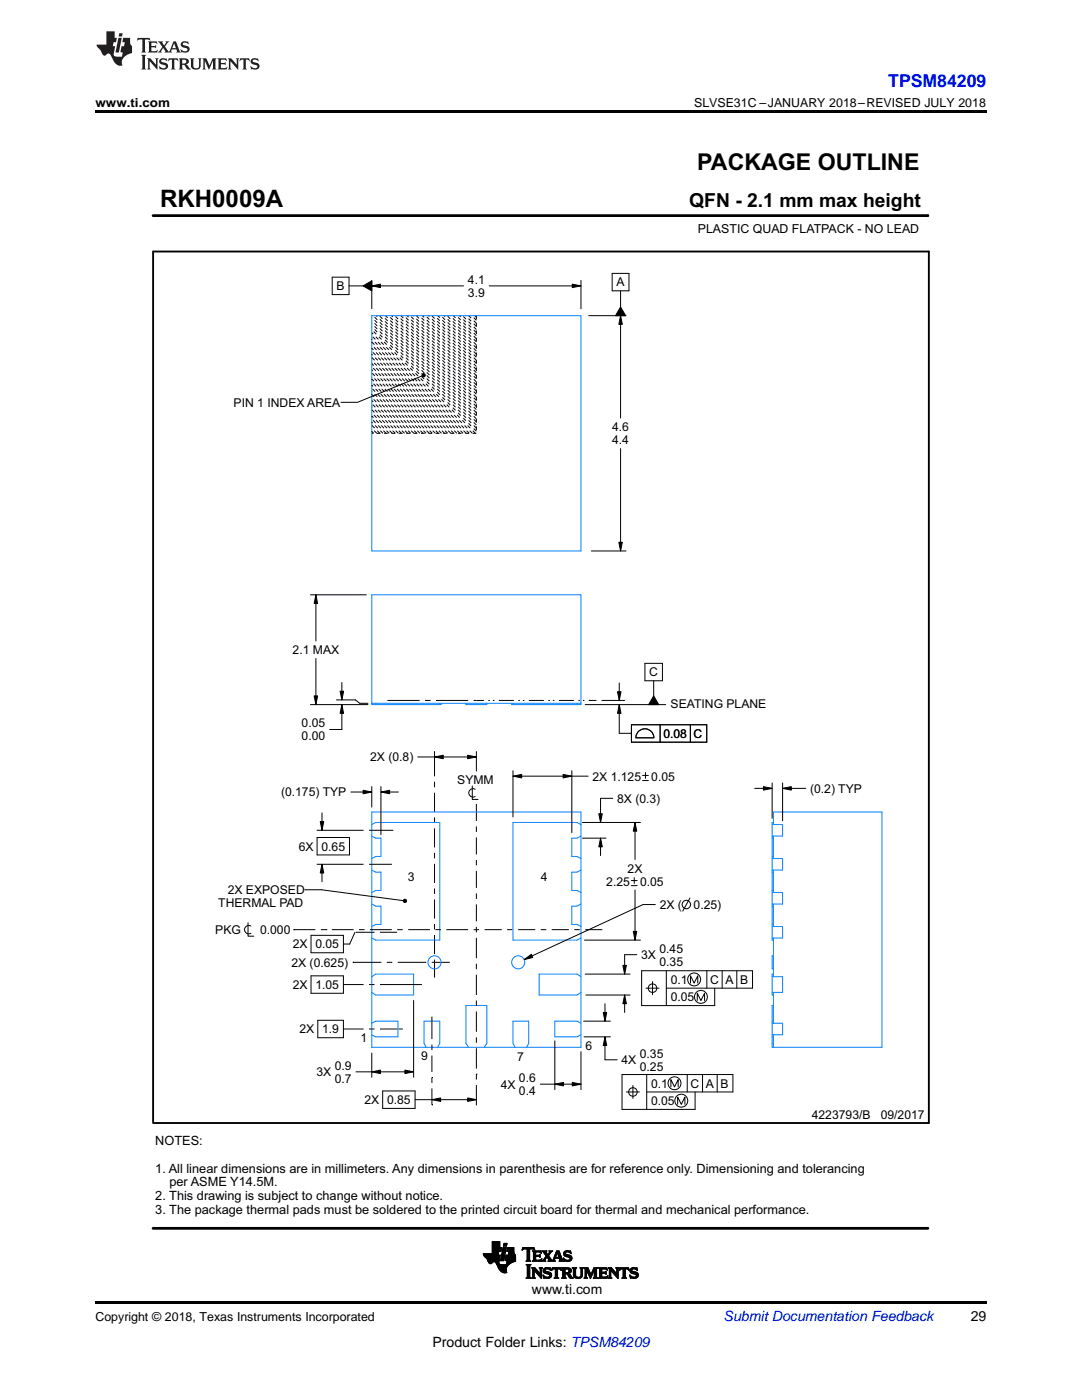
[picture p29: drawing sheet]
<svg xmlns="http://www.w3.org/2000/svg" width="216mm" height="279mm" viewBox="0 0 216 279" stroke-linecap="round" stroke-linejoin="round" font-family="sans-serif">
<defs><g id="words">
<text font-size="4.8" x="31.9" y="41.3">RKH0009A</text>
<text font-size="4.6" x="139.1" y="33.9">PACKAGE OUTLINE</text>
<text font-size="3.9" x="137.5" y="41.3">QFN - 2.1 mm max height</text>
<text font-size="3.5" fill="#00f" x="177.2" y="17.3">TPSM84209</text>
<g font-size="2.8">
<text x="106.2" y="258.2">www.ti.com</text>
<text x="193.7" y="263.6">29</text>
<text x="86.3" y="268.9">Product Folder Links: TPSM84209</text>
</g>
<text font-size="2.8" fill="#0000c8" x="144.4" y="263.6">Submit Documentation Feedback</text>
<g font-size="2.5">
<text x="19" y="21.4">www.ti.com</text>
<text x="138.5" y="21.4">SLVSE31C –JANUARY 2018–REVISED JULY 2018</text>
<text x="139.3" y="46.5">PLASTIC QUAD FLATPACK - NO LEAD</text>
<text x="31" y="228.6">NOTES:</text>
<text x="31" y="234">1. All linear dimensions are in millimeters. Any dimensions in parenthesis are for reference only. Dimensioning and tolerancing</text>
<text x="31" y="239.5">2. This drawing is subject to change without notice.</text>
<text x="33.8" y="236.8">per ASME Y14.5M.</text>
<text x="31" y="242.2">3. The package thermal pads must be soldered to the printed circuit board for thermal and mechanical performance.</text>
<text x="19" y="263.6">Copyright © 2018, Texas Instruments Incorporated</text>
</g>
<g font-size="2.4">
<text x="67.2" y="57.9">B</text>
<text x="93.4" y="56.6">4.1</text>
<text x="93.4" y="59.2">3.9</text>
<text x="123" y="57.2">A</text>
<text x="46.6" y="81.2">PIN 1 INDEX AREA</text>
<text x="122.1" y="86">4.6</text>
<text x="122.1" y="88.7">4.4</text>
<text x="58.4" y="130.5">2.1 MAX</text>
<text x="129.6" y="135">C</text>
<text x="133.8" y="141.4">SEATING PLANE</text>
<text x="60.2" y="145.2">0.05</text>
<text x="60.2" y="147.8">0.00</text>
<text x="132.4" y="147.2">0.08 C</text>
<text x="73.9" y="151.9">2X (0.8)</text>
<text x="118.2" y="155.8">2X 1.125</text>
<text x="130" y="155.8">0.05</text>
<text x="56.1" y="158.9">(0.175) TYP</text>
<text x="91.2" y="156.5">SYMM</text>
<text x="123.1" y="160.2">8X (0.3)</text>
<text x="161.6" y="158.2">(0.2) TYP</text>
<text x="59.6" y="169.8">6X 0.65</text>
<text x="45.4" y="178.4">2X EXPOSED</text>
<text x="81.4" y="175.7">3</text>
<text x="107.9" y="175.9">4</text>
<text x="121" y="176.7">2.25</text>
<text x="125.2" y="174.1">2X</text>
<text x="127.7" y="176.7">0.05</text>
<text x="43.6" y="181">THERMAL PAD</text>
<text x="131.6" y="181.4">2X (</text>
<text x="138.4" y="181.4">0.25)</text>
<text x="43" y="186.4">PKG</text>
<text x="51.9" y="186.4">0.000</text>
<text x="58.4" y="189.3">2X 0.05</text>
<text x="127.9" y="191.4">3X</text>
<text x="131.6" y="190.1">0.45</text>
<text x="58.1" y="192.9">2X (0.625)</text>
<text x="58.4" y="197.4">2X 1.05</text>
<text x="131.6" y="192.7">0.35</text>
<text x="133.8" y="196.3">0.1</text>
<text x="141.7" y="196.3">C A B</text>
<text x="133.8" y="199.8">0.05</text>
<text x="59.8" y="206.2">2X 1.9</text>
<text x="71.9" y="207.9">1</text>
<text x="116.9" y="209.5">6</text>
<text x="63.1" y="214.8">3X</text>
<text x="66.8" y="213.5">0.9</text>
<text x="84" y="211.6">9</text>
<text x="103.2" y="211.7">7</text>
<text x="103.6" y="215.9">0.6</text>
<text x="124" y="212.4">4X</text>
<text x="127.7" y="211.1">0.35</text>
<text x="127.7" y="213.7">0.25</text>
<text x="66.8" y="216.1">0.7</text>
<text x="72.7" y="220.3">2X 0.85</text>
<text x="99.9" y="217.2">4X</text>
<text x="103.6" y="218.5">0.4</text>
<text x="129.9" y="217.1">0.1</text>
<text x="129.9" y="220.5">0.05</text>
<text x="137.8" y="217.1">C A B</text>
<text x="162" y="223.3">4223793/B</text>
<text x="175.7" y="223.3">09/2017</text>
</g>
</g></defs>
<g fill="#000">
<path d="M19 22h177.8v.5h-177.8zM72.4 57.1l1.8-1.1v2.1zM74.2 57.1l1.7-.4v.7zM114.2 56.7l1.7 .4-1.7 .3zM84.2 74.7l.3-.1h.2l.2 .3-.2 .3h-.2l-.3-.2zM123.8 63l.4 1.7h-.7zM123.8 61.3l1 1.7h-2zM63 118.7l.4 1.7h-.7zM123.5 108.2h.7l-.4 1.8zM67.9 137.9h.7l-.4 1.8zM123.2 138h.7l-.3 1.8zM62.7 138.9h.7l-.4 1.7z"/>
<path d="M68.2 140.6l.4 1.8h-.7zM72.4 157.7l1.8 .4-1.8 .3zM76 158.1l1.7-.4v.7zM86.7 151.1l1.7-.4v.7zM93.3 150.7l1.8 .4-1.8 .3zM102.4 154.9l1.7-.3v.6zM112.4 154.6l1.7 .3-1.7 .3zM123.6 140.6l.3 1.8h-.7zM130.4 138.9l1 1.7h-2zM152.3 157l1.8 .3-1.8 .4zM156.2 157.3l1.7-.3v.7zM63.9 164h.7l-.4 1.7z"/>
<path d="M64.2 172.5l.4 1.7h-.7zM80.5 179.6l.2-.2 .3 .1 .1 .3-.1 .3h-.3l-.2-.2zM119.5 162.4h.7l-.4 1.7zM119.8 167.3l.4 1.7h-.7zM126.7 164.1l.4 1.8h-.7zM104.6 191.5l1.4-1 .3 .6zM124.3 192.7h.7l-.4 1.7zM124.6 198.6l.4 1.7h-.7zM126.4 185.9h.7l-.4 1.7zM74.2 213.9l1.7-.3v.7zM80.8 213.6l1.7 .3-1.7 .4zM86.2 219.5l1.7-.4v.7z"/>
<path d="M93.3 219.1l1.8 .4-1.8 .3zM110.7 216.4l1.7-.4v.7zM114.2 216l1.7 .4-1.7 .3zM120.7 206.9l.4 1.8h-.7zM120.4 202.1h.7l-.4 1.7zM19 259.7h177.8v.5h-177.8z"/>
</g>
<g fill="none" stroke="#000" stroke-width=".2">
<path d="M30.5 43h154.7M66.3 55.3h3.3v3.5h-3.3zM69.6 57.1h2.8M72.4 57.1l1.8-1.1v2.1zM74.2 57.1l1.7-.4v.7zM74.2 56v5.6M74.2 57.1h18.3M97.6 57.1h18.3M114.2 56.7l1.7 .4-1.7 .3zM115.9 56v5.6M122.2 54.6h3.3v3.4h-3.3zM123.8 58v3.3"/>
<path d="M185.2 42.8v.5M84.2 75l-12.9 5.3h-3.3M84.2 74.7l.3-.1h.2l.2 .3-.2 .3h-.2l-.3-.2zM117.5 63h7.4M123.8 61.3l1 1.7h-2zM123.8 63l.4 1.7h-.7zM123.8 63v20.4M123.8 89.5v20.5M61.9 118.7h11.2M63 118.7l.4 1.7h-.7zM63 118.7v9.2M118 110h6.9"/>
<path d="M123.5 108.2h.7l-.4 1.8zM62.7 138.9h.7l-.4 1.7zM63 131.4v9.2M67.1 139.7h3.8l.9 .7h1.6M67.9 137.9h.7l-.4 1.8zM68.2 136.2v3.5M77.3 139.8h6.4M84.8 139.8h1.1M87 139.8h6.4M94.5 139.8h2.1M95.1 139.8h.1M97.4 139.8h.3"/>
<path d="M98.3 139.8h.3M99.5 139.8h3M103.4 139.8h.3M104.3 139.8h.3M105.5 139.8h3M109.4 139.8h.3M110.3 139.8h.3M111.5 139.8h3M115.4 139.8h.3M116.3 139.8h.3M117.5 139.8h.1M117.5 139.8h1.5"/>
<path d="M120.1 139.8h4.6M123.2 138h.7l-.3 1.8zM123.6 136.3v3.5M128.7 132.4h3.5v3.5h-3.5zM130.4 138.9l1 1.7h-2zM130.4 135.9v3M61.9 140.6h11.5M68.2 140.6l.4 1.8h-.7zM68.2 140.6v5h-2.4M70 158.1h4.2M72.4 157.7l1.8 .4-1.8 .3zM74.2 157v4.1"/>
<path d="M76 158.1l1.7-.4v.7zM76 157v9.6M76 158.1h3.5M83.4 151.1h11.7M86.7 151.1l1.7-.4v.7zM86.7 150v4.9M86.7 156v1.1M86.7 158.2v3.8M93.3 150.7l1.8 .4-1.8 .3zM94.2 156.9v2.6h1.2M94.8 157.5a.85 .85 0 0 0-1.3 .7 .85 .85 0 0 0 1.3 .8M95.1 150v3.9"/>
<path d="M102.4 154.9l1.7-.3v.6zM102.4 153.8v9.3M102.4 154.9h14.9M112.4 154.6l1.7 .3-1.7 .3zM114.1 153.8v12.4M116.8 140.6h16M122.3 159.3h-2.5v4.8M123.6 140.6l.3 1.8h-.7zM123.6 140.6v5.7h2.4M126 144.6h15h-15v3.5zM127.2 146.2a1.81 1.81 0 0 1 2-.7 1.81 1.81 0 0 1 1.3 1.7h-3.6zM128.2 154.8h1.2"/>
<path d="M128.2 155.8h1.2M128.8 154.2v1.1M131.7 144.6v3.5M137.8 144.6v3.5M141 144.6v3.5h-15M150.6 157.3h3.5M152.3 157l1.8 .3-1.8 .4zM154.1 156.3v7M156.2 157.3l1.7-.3v.7zM156.2 156.3v7.5M156.2 157.3h4.6M60.8 177.6h3.3l16.4 2.1"/>
<path d="M63.2 172.5h9.3M63.2 165.7h9.3M63.3 167.1h6.4v3.5h-6.4zM63.9 164h.7l-.4 1.7zM64.2 172.5l.4 1.7h-.7zM64.2 162.2v3.5M64.2 172.5v3.5M73.6 172.5h4.6M73.6 165.7h4.9M80.5 179.6l.2-.2 .3 .1 .1 .3-.1 .3h-.3l-.2-.2zM86.7 163.1v1.1M86.7 165.3v3.8"/>
<path d="M86.7 170.2v1.1M86.7 172.4v3.8M86.7 177.3v1.1M86.7 179.5v3.8M95.1 160.4v3.4M95.1 164.9v1.1M95.1 167.1v3.4M95.1 171.6v1.1M95.1 173.8v3.4M95.1 178.3v1.1M116.2 167.3h4.7M116.2 164.1h11.6"/>
<path d="M119.5 162.4h.7l-.4 1.7zM119.8 167.3l.4 1.7h-.7zM119.8 167.3v3.4M126 175.7h1.1M126 176.7h1.1M126.6 175.2v1.1M126.7 164.1l.4 1.8h-.7zM126.7 164.1v7.4M126.7 177.6v10M137.7 179.2l-1.5 2.6M49.5 184.2v2.6h1.1M50.1 184.8a.85 .85 0 0 0-1.3 .7 .85 .85 0 0 0 1.3 .8"/>
<path d="M58.6 185.5h.1M58.6 185.5h4.3M62.1 186.7h6.4v3.4h-6.4zM62.1 194.8h6.4v3.4h-6.4zM64 185.5h1.1M65.1 185.5h.1M66.2 185.5h4.3M68.5 196.5h4M70.4 192.1h.1M70.4 192.1h5.7M70.8 186.1l-1 2.3h-1.3M71 186.1h3.7"/>
<path d="M71.6 185.5h1.1M73.6 196.5h1.1M73.8 185.5h4.4M75.8 196.5h8.4M75.8 186.1h3.4M77.2 192.1h1.1M79.3 185.5h1.1M79.4 192.1h5.7M81.5 185.5h4.3M82.5 199.7v15.3M86.2 192.1h3.6M86.7 184.4v1.1"/>
<path d="M86.7 186.6v3.8M86.7 191.5v3.6M86.9 185.5h1.1M89.1 185.5h4.3M94.5 185.5h1.1M95.1 180.5v3.4M95.1 185v1.1M95.1 187.2v4M95.1 192.3v1.1M95.1 194.5v4.1M95.1 199.7v1.1M96.7 185.5h3.4"/>
<path d="M101.2 185.5h1.1M103.4 185.5h3.4M104.6 191.5l1.4-1 .3 .6zM107.9 185.5h1.1M110.1 185.5h3.4M114.6 185.5h1.1M116.6 187.6h11.2M116.8 194.4h8.9M116.8 185.5h3.4M116.9 198.6h8.8M124.3 192.7h.7l-.4 1.7zM124.6 198.6l.4 1.7h-.7z"/>
<path d="M124.6 198.6v3.5M126.4 185.9h.7l-.4 1.7zM127.1 190.5h-2.5v3.9M128.3 180.5l-23.7 11M128.3 180.5h2.5M128.9 197.2h2.6M130.2 195.9v2.6M133 197.2h17.2v-3.5h-22.2v7h14.6v-3.5M133 193.7v7M137.8 196.2v-1.5l.7 1.5 .7-1.5v1.5M139.1 199.7v-1.5l.8 1.5 .7-1.5v1.5M141 193.7v3.5"/>
<path d="M144.1 193.7v3.5M147 193.7v3.5M63.4 203.6h5.1v3.5h-5.1zM68.5 205.4h4M71 213.9h11.5M73.6 205.4h1.1M74.2 213.9l1.7-.3v.7zM74.2 210.2v4.8M75.8 205.4h4.6M76.4 217.7h6.4v3.5h-6.4zM80.8 213.6l1.7 .3-1.7 .4zM82.8 219.5h12.3"/>
<path d="M86.2 219.5l1.7-.4v.7zM86.2 215h.1M86.2 202.9v4.5M86.2 208.5v1.1M86.2 210.7v3.2M86.2 215v1.1M86.2 217.2v3.3M93.3 219.1l1.8 .4-1.8 .3zM95.1 214.4h.1M95.1 201.9v4M95.1 207v1.1M95.1 209.2v4.1"/>
<path d="M95.1 214.4v1.1M95.1 216.5v4.1M107.8 216.4h8.1M110.7 216.4l1.7-.4v.7zM110.7 207.7v9.8M114.2 216l1.7 .4-1.7 .3zM115.9 209.9v7.6M116.5 203.8h5.3M116.5 206.9h5.3M120.4 202.1h.7l-.4 1.7zM120.7 206.9l.4 1.8h-.7zM120.7 206.9v4.6h2.5"/>
<path d="M120.7 200.3v3.5M125 217.9h2.6M126.3 216.6v2.6M129 217.9h17.2v-3.5h-22.1v7h14.6v-3.5M129 214.4v7M133.9 216.9v-1.4l.7 1.4 .7-1.4v1.4M137.1 214.4v3.5M140.2 214.4v3.5M143.1 214.4v3.5M86.2 220.5h.1M135.2 220.4v-1.5l.7 1.5 .8-1.5v1.5M96.4 250.2h3"/>
<path d="M96.4 250.3h3M96.5 250.4h2.9M96.5 250.5h3.3l-.2 1.1M96.5 250.5h3.3M96.6 250.6h3.2M96.6 250.7h3.2M96.7 250.7h3.1M96.7 250.8h3.1M96.8 250.9h2.9M96.9 250.9h2.8M97 251h2.7M97 251.1h2.7"/>
<path d="M97.1 251.1h2.6M97.1 251.2h2.6M97.2 251.3h2.5M97.2 251.4h2.5M97.3 251.4h2.3M97.3 251.5h2.3M97.3 251.6h2.3M97.4 251.7h2.2M97.4 251.8h2.2M97.4 251.8h1M97.5 251.9h.8M97.5 252h.8"/>
<path d="M97.6 252h.6M97.6 252.1h.5M97.8 252.2h.2M98.2 249.8h1.8l.1-.8h-.4v-1.2h-1.5v2.4h-1.8l.1 .3 .7 .7 .5 1h.3l.5-.4 .3 .1 .9 1.6 .7 .5h.7v-.9l.6-.8M98.2 250.2h1.3M98.2 250.1h1.3M98.2 250h1.3M98.2 249.9h1.3M98.2 249.8h1.3M98.2 249.7h1.8M98.2 249.6h1.8M98.2 249.5h1.8"/>
<path d="M98.2 249.4h1.8M98.2 249.3h1.9M98.2 249.2h1.9M98.2 249.1h1.9M98.2 249h1.9M98.2 248.9h1.5M98.2 248.8h1.5M98.2 248.7h1.5M98.2 248.6h1.5M98.2 248.5h1.5M98.2 248.4h1.5M98.2 248.3h1.5"/>
<path d="M98.2 248.2h1.5M98.2 248.1h1.5M98.2 248h1.5M98.2 247.9h1.5M98.2 247.8h1.5M98.7 251.8h.9M98.8 251.9h.7M98.9 252h.6M99 252h.5M99 252.1h.6M99 252.2h.6M99.1 252.2h.5"/>
<path d="M99.1 252.3h.7M99.2 252.4h.9M99.2 252.5h2.2M99.3 252.6h2M99.3 252.7h2M99.3 252.7h1.9M99.3 252.8h1.9M99.4 252.9h1.7M99.4 253h1.7M99.5 253.1h1.6M99.5 253.1h1.5M99.5 249.8l-.1 .7"/>
<path d="M99.6 253.2h1.4M99.6 253.3h1.4M99.6 251.6v.2M99.6 253.4h1.4M99.7 253.4h1.3M99.7 253.5h1.3M99.8 253.6h1.2M99.9 253.6h1.1M99.9 251.6h.6M99.9 251.5h.6M99.9 251.4h.6M99.9 253.7h1.2"/>
<path d="M99.9 251.3h.7M100 251.2h.6M100 251.1h.6M100 251h.6M100 250.9h.6M100 253.8h1.1M100 250.8h.6M100.1 250.7h.6M100.1 250.6h.6M100.1 250.5h.6M100.1 253.8h1M100.1 250.4h.6"/>
<path d="M100.1 250.3h.6M100.1 250.2h.7M100.2 250.2h.6M100.2 250.1h.6M100.2 250h.6M100.2 249.9h.6M100.2 253.9h.9M100.2 249.8h.6M100.2 249.8h.7M100.3 249.7h.6M100.3 249.6h.6M100.3 249.5h.6"/>
<path d="M100.3 249.4h.6M100.3 249.3h.6M100.4 249.2h.6M100.4 249.1h.6M100.4 254h.7M100.4 249h.6M100.4 249h.6l-.5 2.6h-.6zM100.5 248.7h.6M100.5 248.6h.6M100.5 248.5h.6M100.5 248.4h.6M100.5 248.3h.6"/>
<path d="M100.5 248.2h.6M100.6 248.2h.6M100.6 248.1h.6l-.1 .6h-.7zM100.7 254h.1M100.8 251.5h2.1M100.8 251.4h2.1M100.8 251.6h2.1M100.8 251.3h2.1M100.8 251.3v.3h.4M100.8 251.2h2.1M100.8 251.1h2.1M100.9 251.1h2"/>
<path d="M100.9 251h2M100.9 250.9h2M100.9 250.8h2M100.9 250.7h2M100.9 250.6h2M101 250.5h1.9M101 252.4h.5M101.1 252.3h.5M101.1 252.2h.6M101.1 252.2h.7M101.1 252.1h.8M101.1 252h.9"/>
<path d="M101.1 252h1.1M101.1 249.7h1.4M101.1 251.9h1.2M101.1 249.6h1.4M101.2 251.8h1.3M101.2 249.6h1.3M101.2 251.8h1.5M101.2 249.5h1.3M101.2 251.7h1.7M101.2 249.4h1.3M101.2 251.6h1.7M101.2 251.6l-.2 .8-1.2-.1-.2-.2v-.3"/>
<path d="M101.2 249.3h1.3M101.2 249.2h1.3M101.2 249.1h1.3M101.3 249.1h1.2M101.3 249h1.2M101.3 249h1.2v.7l-1.4 .1zM101.4 250.4h1.4M101.5 250.3h1.2M101.5 250.2h1.2M101.5 250.2h1.1M101.5 250.1h1.1M101.5 250h1.1"/>
<path d="M101.5 249.9h1M101.5 249.8h1M101.6 249.8l-.2 .7M102.5 249.7l.1 .5 .3 .3v1.2M102.9 250.5h-1.9l-.2 .8M102.9 251.7l-1.2 .6M104.2 249.4h.1M104.2 249.3h.2M104.2 249.2h2.4M104.3 249.1h2.3M104.3 249h2.3M105 251.7h.9"/>
<path d="M105 255.1h.9M105 252.4h.9M105.1 251.6h.6M105.1 255h.7M105.2 249.3h.5M105.2 252.5h.5M105.2 251.5h.5M105.2 249.4l-.1-.1h-.4l-.5 .2 .1-.5h2.2l.2 .5-.5-.2h-.4l-.1 .1M105.2 251.4l-.2 .3M105.2 251.4h.5M105.2 251.3h.5M105.2 251.2h.5"/>
<path d="M105.2 251.1h.5M105.2 251h.5M105.2 250.9h.5M105.2 250.8h.5M105.2 250.7h.5M105.2 250.6h.5M105.2 250.5h.5M105.2 250.4h.5M105.2 250.3h.5M105.2 250.2h.5M105.2 250.1h.5M105.2 250h.5"/>
<path d="M105.2 249.9h.5M105.2 249.8h.5M105.2 249.7h.5M105.2 249.6h.5M105.2 249.5h.5M105.2 249.4h.5M105.2 249.4v2M105.2 254.9h.5M105.2 252.6h.5M105.2 254.8h.5M105.2 252.7l-.2-.4h.9l-.2 .4M105.2 254.8l-.2 .2"/>
<path d="M105.2 254.7h.5M105.2 254.6h.5M105.2 254.5h.5M105.2 254.4h.5M105.2 254.3h.5M105.2 254.2h.5M105.2 254.1h.5M105.2 254h.5M105.2 253.9h.5M105.2 253.8h.5M105.2 253.7h.5M105.2 253.6h.5"/>
<path d="M105.2 253.5h.5M105.2 253.4h.5M105.2 253.3h.5M105.2 253.2h.5M105.2 253.1h.5M105.2 253h.5M105.2 252.9h.5M105.2 252.8h.5M105.2 252.7h.5M105.2 252.7v2.1M105.7 251.4l.2 .3M105.7 249.4v2"/>
<path d="M105.7 254.8l.2 .2M105.7 252.7v2.1M105.9 255h-.9M106.1 255.1h.7M106.2 253.1h.6M106.2 251.7h1.8M106.3 255h.4M106.3 253.2h.6M106.3 254.9h.3M106.3 249.7h1.6M106.3 253.3h.7M106.3 254.8h.3"/>
<path d="M106.3 254.8l-.2 .2M106.3 254.7h.3M106.3 254.6h.3M106.3 254.5h.3M106.3 254.4h.3M106.3 254.3h.3M106.3 254.2h.3M106.3 254.1h.3M106.3 254h.3M106.3 253.9h.3M106.3 253.8h.3M106.3 253.7h.3"/>
<path d="M106.3 253.6h.3M106.3 253.5h.9M106.3 253.4h.8M106.4 251.6h1.6M106.4 249.8h1.5M106.4 251.5h.5M106.4 249.9h.5M106.4 251.4l-.2 .3M106.4 251.4h.5M106.4 251.3h.5M106.4 251.2h.5M106.4 251.1h.5"/>
<path d="M106.4 251h.5M106.4 250.9h.5M106.4 250.7h1.4M106.4 250.6h1.4M106.4 250.5h.5M106.4 250.4h.5M106.4 250.3h.5M106.4 250.2h.5M106.4 250.1h.5M106.4 250h.5M106.5 249.3h.2M106.6 254.8l.2 .2"/>
<path d="M106.6 253.5h.1M106.6 253.5v1.3M106.6 249.4h.1M106.7 253.6h.6M106.7 253l1.1 1.2v-.9l-.2-.3h.7l-.2 .3v1.8l-1.5-1.6M106.7 253h-.6l.2 .3v1.5M106.7 253.7h.6M106.8 255h-.7M106.8 253.8h.6M106.9 250l.1-.1h.5l.5 .2-.1-.5h-1.7l.2 .3v1.5M106.9 250.7v.8h.8l.4-.3-.1 .5h-1.8M106.9 250v.5h.6l.3-.2v.6l-.3-.2-1.1 .1"/>
<path d="M106.9 253.9h.6M107 254h.6M107.1 254.1h.6M107.2 254.2h.9M107.3 254.3h.8M107.3 254.4h.8M107.4 254.5h.7M107.5 254.6h.6M107.6 250.5h.2M107.6 254.7h.5M107.6 250.8h.2M107.7 251.5h.4"/>
<path d="M107.7 250.4h.1M107.7 254.8h.4M107.7 250.9h.1M107.7 249.9h.3M107.7 253.1h.5M107.8 254.9h.3M107.8 253.2h.3M107.8 253.3h.3M107.8 254.1h.3M107.8 254h.3M107.8 253.9h.3M107.8 253.8h.3"/>
<path d="M107.8 253.7h.3M107.8 253.6h.3M107.8 253.5h.3M107.8 253.4h.3M107.9 255h.2M107.9 250h.1M107.9 251.4h.2M107.9 255.1h.2M108 250.1h.1M108 251.3h.1M108.1 251.7h.8M108.2 249.7h.8"/>
<path d="M108.3 251.6h.4M108.3 249.8h.7M108.4 254.6h.1M108.4 254.7h.2M108.4 253.6h.4M108.4 253.5h.4M108.4 253.7h.5M108.4 251.5h.3M108.4 254.8h.4M108.4 253.4h.4M108.4 253.8h.9M108.4 249.9h.6"/>
<path d="M108.4 254.9h.7M108.4 249.9l.6 .8-.5 .7M108.5 253.3h.4M108.5 255h1.3M108.5 253.9h1.2M108.5 251.4l-.4 .3M108.5 251.4h.3M108.5 255.1h.1M108.5 250h.5M108.5 253.2h1.3M108.5 253.2l.5-.2h.8l.1 .6-.7-.4-.3 .1-.1 .2 .1 .2 1.1 .4 .1 .5-.3 .4-.4 .1-.7-.1-.2 .1-.1-.7 .7 .5 .4-.1 .2-.2-.2-.3-1-.4-.1-.3zM108.6 251.3h.3"/>
<path d="M108.6 254h1.3M108.6 250.1h.5M108.6 253.1h1.2M108.6 251.2h.3M108.6 250.2h.6M108.7 251.1h.3M108.7 250.3h.5M108.7 254.1h1.3M108.8 251h.3M108.8 250.4h.8M108.8 255.1h.9M108.8 253h.7"/>
<path d="M108.8 250.9h.9M108.8 250.5h.7M108.9 251.7l-.2-.2 .4-.6 .4 .6-.1 .2M108.9 250.8h.7M108.9 250.6h.6M109 250.7h.5M109 254.2h1M109.2 251h.5M109.3 251.1h.5M109.3 254.9h.6M109.3 251.2h.6M109.4 251.7h1.4"/>
<path d="M109.4 250.3h.3M109.4 251.3h.5M109.4 254.3h.7M109.5 250.2h.2M109.5 251.4h.5M109.5 250.1h.3M109.5 253.3h.4M109.5 251.5h.6M109.5 251.6h.7M109.6 254.8h.4M109.6 250h.3M109.6 254.4h.5"/>
<path d="M109.6 249.7h.6M109.6 249.9l-.3 .5-.3-.5 .1-.3h-1l.3 .3M109.6 249.9l-.1-.3h.8l-.4 .3M109.6 254.7h.4M109.6 249.9h.4M109.7 254.5h.4M109.7 254.6h.4M109.7 249.8h.3M109.7 253.4h.2M109.8 253.5h.1M109.9 249.9l-.4 .7 .7 1 .9-2h.4l.7 1.8 .3 .3M110 253.5h.1"/>
<path d="M110.1 253.4h.1M110.1 253.3h.2M110.1 253.2h1.8M110.2 253.1h1.7M110.3 251.6h.3M110.3 251.5h.3M110.4 251.4h.3M110.4 251.3h.3M110.5 251.2h.2M110.5 251.1h1.6M110.5 251h1.6M110.6 250.9h.3"/>
<path d="M110.6 255.1h.9M110.6 250.8h.3M110.7 250.7h.2M110.7 250.6h.3M110.7 250.5h.3M110.8 255h.5M110.8 250.4h.2M110.8 254.9h.5M110.8 253.3h.5M110.8 250.3h.3M110.8 254.8h.5M110.8 253.4v-.1h-.4l-.4 .2 .2-.5h1.7l.1 .5-.4-.2h-.3v.1"/>
<path d="M110.8 254.8l-.2 .2M110.8 254.7h.5M110.8 254.6h.5M110.8 254.5h.5M110.8 254.4h.5M110.8 254.3h.5M110.8 254.2h.5M110.8 254.1h.5M110.8 254h.5M110.8 253.9h.5M110.8 253.8h.5M110.8 253.7h.5"/>
<path d="M110.8 253.6h.5M110.8 253.5h.5M110.8 253.4h.5M110.8 253.4v1.4M110.8 250.2h.3M110.9 250.1h.3M110.9 250h.8M111 249.9h.7M111 249.8h.6M111 249.7h.6M111.2 250l.3 .9h-.7zM111.2 250.1h.5"/>
<path d="M111.3 254.8l.2 .2M111.3 253.4v1.4M111.3 250.2h.5M111.3 250.3h.5M111.4 250.4h.4M111.4 250.5h.5M111.4 250.6h.5M111.5 250.7h.4M111.5 255h-.9M111.5 250.8h.5M111.5 250.9h.5M111.6 251.7h.9"/>
<path d="M111.6 251.2h.5M111.7 251.3h.5M111.7 251.4h.5M111.7 251.4l-.1-.3h-.8l-.2 .4 .2 .2M111.7 251.4l-.1 .3M111.7 253.3h.3M111.7 251.6h.6M111.7 251.5h.5M111.9 253.4h.1M111.9 253.5h.1M112.1 255.1h.9M112.2 253.1h1.6"/>
<path d="M112.2 255h.6M112.3 253.2h1.6M112.3 254.9h.5M112.3 253.3h.5M112.3 254.8l-.2 .2M112.3 254.8h.4M112.3 254.7h.4M112.3 254.6h.4M112.3 254.5h.4M112.3 254.4h.4M112.3 254.3h.4M112.3 254.2h1.3"/>
<path d="M112.3 254.1h1.3M112.3 254h1.5M112.3 253.9h.4M112.3 253.8h.4M112.3 253.7h.4M112.3 253.6h.4M112.3 253.5h.4M112.3 253.4h.4M112.4 251.2h.1M112.4 251.1h.1M112.4 251.3h.3M112.4 250.2h.4"/>
<path d="M112.5 250.3h.4M112.5 250.1h.3M112.5 251.4h.3M112.5 250.4h.7M112.5 250h.4M112.5 251.5h.5M112.5 250.5h1.2M112.5 251.6h1.4M112.5 249.9h.5M112.5 251.7h.2M112.6 250.6h1.3M112.6 249.8h1.3"/>
<path d="M112.7 250.7h1.3M112.7 249.7h1.2M112.7 254.8l.3 .2M112.7 254.8v-.6h.4l.6 .9h.7M112.7 253.4l.2-.1 .6 .1v.4l-.4 .2M112.7 253.4v.6M112.8 251.7h1M113 250.8h1.1M113 249.6h.4M113 255h-.9M113.1 251.8h.3M113.2 253l.5 .1 .3 .3-.1 .5-.4 .2"/>
<path d="M113.2 254.3h.5M113.3 254.4h.5M113.3 254.5h.6M113.4 254.6h.5M113.4 250.9h.7M113.4 253.3h.6M113.4 250.9l.3 .2-.3 .4-.5-.1-.5-.3M113.4 253.9h.5M113.4 254.7h.6M113.4 253h-1.3l.2 .3v1.5M113.5 254.2l.9 .9M113.5 254.1v.1"/>
<path d="M113.5 254.8h.5M113.5 253.4h.5M113.5 253.8h.5M113.5 251.5h.5M113.5 253.7h.5M113.5 253.5h.5M113.5 249.9h.4M113.5 253.6h.5M113.5 254.9h.6M113.6 255h.6M113.6 251h.5M113.7 251.4h.4"/>
<path d="M113.7 251.1h.4M113.7 251.3h.4M113.7 250h.2M113.7 251.2h.4M113.7 255.1h.7M113.8 250.1h.2M113.9 250.2l-.6-.3h-.3l-.2 .2 .1 .2 1.1 .4 .1 .6-.3 .3-1.2 .1-.2-.6M113.9 250.2l-.1-.6h-.8l-.4 .2-.2 .4 .2 .4 .8 .3M113.9 250.2h.1M114.3 253.1h.6M114.4 253.2h.5M114.4 253.3h.5"/>
<path d="M114.4 254.4h.5M114.4 254.3h.5M114.4 254.2h.5M114.4 254.1h.5M114.4 254h.5M114.4 253.9h.5M114.4 253.8h.5M114.4 253.7h.5M114.4 253.6h.5M114.4 253.5h.5M114.4 253.4h.5M114.4 254.5h.5"/>
<path d="M114.4 254.6h.5M114.5 254.7h.4M114.5 254.8h.5M114.6 254.9h.6M114.7 255h1.3M114.9 254.4l.1 .4 .4 .1 .4-.1 .1-.4M114.9 254.4v-1.1l.2-.3h-.9l.2 .3v1.1M114.9 255.1h.9M115.6 254.9h.5M115.8 254.8h.4M115.9 253.1h.4M115.9 254.7h.3"/>
<path d="M115.9 254.6h.3M115.9 253.2h.4M115.9 254.5h.3M115.9 253.3h.3M115.9 254.4v-1.1l-.2-.3h.7l-.2 .2v1.2M115.9 254.4h.3M115.9 254.3h.3M115.9 254.2h.3M115.9 254.1h.3M115.9 254h.3M115.9 253.9h.3M115.9 253.8h.3"/>
<path d="M115.9 253.7h.3M115.9 253.6h.3M115.9 253.5h.3M115.9 253.4h.3M116.2 254.4l-.2 .5-.6 .2-.7-.1-.3-.6M116.6 255.1h.6M116.7 253.1h.7M116.7 255h.4M116.7 253.2h.7M116.7 254.9h.3M116.8 253.3h.6M116.8 254.8h.2"/>
<path d="M116.8 254.8l-.2 .2M116.8 254.7h.2M116.8 254.6h.2M116.8 254.5h.2M116.8 254.4h.2M116.8 254.3h.2M116.8 254.2h.2M116.8 254.1h.2M116.8 254h.2M116.8 253.9h.2M116.8 253.8h.2M116.8 253.7h.2"/>
<path d="M116.8 253.6h.2M116.8 253.5h.7M116.8 253.4h.7M117 254.8l.2 .2M117 254.8v-1.4l.8 1.7 .8-1.7v1.4M117.1 253.6h.5M117.1 253.7h.5M117.2 253.8h.5M117.2 255h-.6M117.2 253.9h.5M117.3 254h.5M117.3 254.1h.5"/>
<path d="M117.4 254.2h.4M117.4 254.3h.5M117.4 254.4h.8M117.5 254.5h.6M117.5 254.6h.6M117.6 254.7h.4M117.6 254.8h.4M117.7 254.9h.3M117.7 255h.2M117.7 255.1h.2M118 254.3h.2M118 254.2h.3"/>
<path d="M118 254.1h.3M118.1 254h.2M118.1 253.9h.3M118.2 253.8h.2M118.2 253.7h.3M118.2 253.6h.3M118.3 253.5h.7M118.3 253.4h.7M118.4 253.3h.6M118.4 255.1h.9M118.4 253.2h.7M118.5 253.1h.6"/>
<path d="M118.5 253h.8l-.3 .3v1.5M118.5 253l-.6 1.4-.6-1.4h-.7l.2 .3v1.5M118.5 255h.6M118.6 254.9h.5M118.6 254.8h.4M118.6 254.8l-.2 .2M118.6 254.7h.4M118.6 254.6h.4M118.6 254.5h.4M118.6 254.4h.4M118.6 254.3h.4M118.6 254.2h.4"/>
<path d="M118.6 254.1h.4M118.6 254h.4M118.6 253.9h.4M118.6 253.8h.4M118.6 253.7h.4M118.6 253.6h.4M119 254.8l.3 .2M119.3 255h-.9M119.4 255.1h1.8M119.5 253.1h1.6M119.6 255h1.6M119.6 253.2h1.5"/>
<path d="M119.6 254.9h1.6M119.6 253.3h.5M119.6 254.8h.5M119.6 254.7h.5M119.6 254.6h.5M119.6 254.5h.5M119.6 254.4h.5M119.6 254.3h.5M119.6 254.2h.5M119.6 254.1h1.4M119.6 254h1.4M119.6 253.9h1.4"/>
<path d="M119.6 253.8h.5M119.6 253.7h.5M119.6 253.6h.5M119.6 253.5h.5M119.6 253.4h.5M119.6 254.8l-.2 .2M120.1 253.4v.5h.6l.3-.2v.6l-.4-.2M120.1 253.4l.1-.1h.5l.5 .2M120.1 254.1v.7l.1 .1M120.8 254.2h.2M120.9 253.8h.1M120.9 253.3h.3"/>
<path d="M121.1 254.8h.2M121.1 253.4h.1M121.2 253.5h.1M121.2 253.5l-.1-.5h-1.7l.2 .3v1.5M121.2 254.7h.1M121.3 254.6h.1M121.3 254.6l-.6 .3M121.3 254.6l-.2 .5-1.7-.1M121.4 255.1h.7M121.5 253.1h.6M121.5 255h.4M121.6 253.2h.6"/>
<path d="M121.6 254.9h.3M121.6 253.3h.7M121.6 254.8h.3M121.6 254.8l-.2 .2M121.6 254.7h.3M121.6 254.6h.3M121.6 254.5h.3M121.6 254.4h.3M121.6 254.3h.3M121.6 254.2h.3M121.6 254.1h.3M121.6 254h.3"/>
<path d="M121.6 253.9h.3M121.6 253.8h.3M121.6 253.7h.3M121.6 253.6h.3M121.6 253.5h.8M121.6 253.4h.8M121.9 254.8l.2 .2M121.9 253.5h.1M121.9 253.5v1.3M121.9 253.5l1.5 1.6v-1.8l.1-.3h-.6l.2 .3v.9l-1.1-1.2h-.6l.2 .3v1.5M121.9 253.6h.6M122 253.7h.6"/>
<path d="M122.1 255h-.7M122.1 253.8h.6M122.2 253.9h.6M122.3 254h.6M122.4 254.1h.6M122.5 254.2h.9M122.5 254.3h.9M122.6 254.4h.8M122.7 254.5h.7M122.8 254.6h.6M122.9 254.7h.5M123 254.8h.4"/>
<path d="M123 253.1h.4M123 254.9h.4M123.1 253.2h.3M123.1 253.3h.3M123.1 254.1h.3M123.1 254h.3M123.1 253.9h.3M123.1 253.8h.3M123.1 253.7h.3M123.1 253.6h.3M123.1 253.5h.3M123.1 253.4h.3"/>
<path d="M123.1 255h.3M123.2 255.1h.2M123.6 253.5h.1M123.6 253.4h.2M123.6 253.3h.3M123.7 253.2h1.8M123.7 253.1h1.7M124.1 255.1h.9M124.3 255h.5M124.3 254.9h.5M124.3 253.3h.5M124.3 253.4v-.1h-.3l-.4 .2 .1-.5h1.7l.1 .6-.3-.3h-.4v1.5l.2 .2"/>
<path d="M124.3 254.8l-.2 .2M124.3 254.8h.5M124.3 254.7h.5M124.3 254.6h.5M124.3 254.5h.5M124.3 254.4h.5M124.3 254.3h.5M124.3 254.2h.5M124.3 254.1h.5M124.3 254h.5M124.3 253.9h.5M124.3 253.8h.5"/>
<path d="M124.3 253.7h.5M124.3 253.6h.5M124.3 253.5h.5M124.3 253.4h.5M124.3 253.4v1.4M125 255h-.9M125.3 253.3h.2M125.4 253.4h.1M125.5 253.5h.1M125.7 254.6h.1M125.7 254.7h.2M125.7 253.6h.4"/>
<path d="M125.7 253.5h.4M125.7 253.7h.5M125.7 254.8h.4M125.7 253.4h.4M125.7 253.8h.9M125.7 254.9h.7M125.8 253.3h.4M125.8 255h1.3M125.8 253.9h1.2M125.8 255.1h.1M125.8 253.2h1.3M125.9 254h1.3"/>
<path d="M125.9 253.1h1.2M126 254.1h1.3M126.1 255.1h.9M126.1 253h.7M126.3 254.2h1M126.6 254.9h.6M126.7 254.3h.7M126.8 253.3h.4M126.9 254.8h.4M126.9 254.4h.5M126.9 254.7h.5M127 254.5h.4"/>
<path d="M127 254.6h.4M127 253.4h.2M127.1 253l.1 .6-.7-.4-.3 .1-.1 .2 1.1 .5 .2 .5M127.1 253h-1l-.4 .5 .2 .5 1 .4v.4l-.6 .1-.7-.4 .2 .6 .2-.1 .5 .1 .6-.1 .3-.5M127.1 253.5h.1"/>
<circle cx="130.2" cy="197.2" r=".86"/>
<circle cx="136.9" cy="180.5" r=".85"/>
<circle cx="138.5" cy="195.5" r="1.3"/>
<circle cx="139.9" cy="199" r="1.3"/>
<circle cx="126.3" cy="217.9" r=".86"/>
<circle cx="134.6" cy="216.2" r="1.3"/>
<circle cx="135.9" cy="219.7" r="1.3"/>
</g>
<path d="M30.6 50.2h154.7v173.9h-154.7z" fill="none" stroke="#000" stroke-width=".37"/>
<path d="M30.5 43h154.7M30.5 245.1h154.7" fill="none" stroke="#000" stroke-width=".55"/>
<g fill="none" stroke="#0080ff" stroke-width=".2">
<path d="M30.6 50.2h.1M74.2 63h41.7v47h-41.7zM74.2 140.4h41.7M75 140.4v.2M87.8 140.4v.2M93 140.4v.2h4.1v-.2M102.1 140.4v.2h13.8v-21.9h-41.7v21.9h13.8v-.2M102.4 140.4v.2M115.1 140.4v.2M74.2 162.1h41.7v46.9h-41.7zM74.2 164.6l.8-.5h12.8v23.5h-12.8l-.8-.4M74.2 166.9l.8 .4h1v3.6h-1l-.8 .4"/>
<path d="M74.2 173.6l.8 .5h1v3.6h-1l-.8 .4M115.9 164.6l-.8-.5h-12.7v23.5h12.7l.8-.4M115.9 166.9l-.8 .4h-1v3.6h1l.8 .4M115.9 173.6l-.8 .5h-1v3.6h1l.8 .4M154.1 177.7h.2M154.1 174.1h.2M154.1 170.9h.2M154.1 167.3h.2M154.1 164.6h2.1v2.3h-2.1M154.1 171.3h2.1v2.3h-2.1M154.1 178.1h2.1v2.3h-2.1M154.3 164.6v-2.5h21.7v46.9h-21.9v-8.3h.2"/>
<path d="M154.3 164.1h-.2v23.5h.2M154.3 166.9v4.4M154.3 173.6v4.5M74.2 194.9l.8-.5h7.5v4.2h-7.5l-.8-.5M74.2 180.4l.8 .4h1v3.7h-1l-.8 .4M115.9 194.9l-.7-.5h-7.6v4.2h7.6l.7-.5M115.9 180.4l-.8 .4h-1v3.7h1l.8 .4M154.1 184.5h.2M154.1 180.8h.2M154.1 194.9h2.1v3.2h-2.1M154.1 184.9h2.1v2.3h-2.1M154.3 194.4h-.2v4.2h.2"/>
<path d="M154.3 190.8h-.2v2.6h.2M154.3 180.4v4.5M154.3 187.2v7.7M154.3 198.1v6.1M74.2 204.2l.8-.4h4.4v3.1h-4.4l-.8-.4M85 209l-.4-.8v-4.4h3.2v4.4l-.5 .8M93.5 209l-.5-.8v-7.5h4.1v7.5l-.5 .8M102.8 209l-.4-.8v-4.4h3.1v4.4l-.4 .8M115.9 204.2l-.8-.4h-4.4v3.1h4.4l.8-.4M154.1 206.9h.2M154.1 203.8h.2M154.1 208.2h.2"/>
<path d="M154.1 204.2h2.1v2.3h-2.1M154.3 206.5v2.5"/>
<circle cx="86.7" cy="192.1" r="1.3"/>
<circle cx="103.4" cy="192.1" r="1.3"/>
</g>
<g fill="none" stroke="#000" stroke-width=".2" stroke-dasharray=".7 .7" stroke-linecap="butt">
<path d="M95.1 63v23.5M95.1 79.9l-16.9-16.9M95.1 79.3l-16.3-16.3M95.1 78.7l-15.7-15.7M95.1 78.1l-15.1-15.1M95.1 77.4l-14.5-14.4M95.1 76.8l-13.9-13.8M95.1 76.2l-13.3-13.2M95.1 75.6l-12.6-12.6M95.1 75l-12-12M95.1 74.4l-11.4-11.4M95.1 73.8l-10.8-10.8"/>
<path d="M95.1 73.1l-10.2-10.1M95.1 72.5l-9.6-9.5M95.1 71.9l-9-8.9M95.1 71.3l-8.3-8.3M95.1 70.7l-7.7-7.7M95.1 70.1l-7.1-7.1M95.1 69.4l-6.5-6.4M95.1 68.8l-5.9-5.8M95.1 68.2l-5.3-5.2M95.1 67.6l-4.7-4.6M95.1 67l-4-4M95.1 66.4l-3.4-3.4"/>
<path d="M95.1 65.8l-2.8-2.8M95.1 65.1l-2.2-2.1M95.1 64.5l-1.6-1.5M95.1 63.9l-1-.9M95.1 63.3l-.3-.3M74.6 86.5l-.4-.4M75.2 86.5l-1-1M75.8 86.5l-1.6-1.6M76.4 86.5l-2.2-2.3M77 86.5l-2.8-2.9M77.6 86.5l-3.4-3.5M78.3 86.5l-4.1-4.1"/>
<path d="M78.9 86.5l-4.7-4.7M79.5 86.5l-5.3-5.3M80.1 86.5l-5.9-5.9M80.7 86.5l-6.5-6.6M81.3 86.5l-7.1-7.2M82 86.5l-7.8-7.8M82.6 86.5l-8.4-8.4M83.2 86.5l-9-9M83.8 86.5l-9.6-9.6M84.4 86.5l-10.2-10.2M85 86.5l-10.8-10.9M85.6 86.5l-11.4-11.5"/>
<path d="M86.3 86.5l-12.1-12.1M86.9 86.5l-12.7-12.7M87.5 86.5l-13.3-13.3M88.1 86.5l-13.9-13.9M88.7 86.5l-14.5-14.6M89.3 86.5l-15.1-15.2M89.9 86.5l-15.7-15.8M90.6 86.5l-16.4-16.4M91.2 86.5l-17-17M91.8 86.5l-17.6-17.6M92.4 86.5l-18.2-18.2M93 86.5l-18.8-18.9"/>
<path d="M93.6 86.5l-19.4-19.5M94.3 86.5l-20.1-20.1M94.9 86.5l-20.7-20.7M95.1 86.5h-20.9M95.1 86.1l-20.9-20.9M95.1 85.4l-20.9-20.8M95.1 84.8l-20.9-20.8M95.1 84.2l-20.9-20.9M95.1 83.6l-20.6-20.6M95.1 83l-20-20M95.1 82.4l-19.4-19.4M95.1 81.7l-18.8-18.7"/>
<path d="M95.1 81.1l-18.2-18.1M95.1 80.5l-17.6-17.5"/>
</g>
<g fill="#231f20">
<path d="M27.5 7.6l-.1 .5 .4-.2h.6v.1v2.1l-.2 .4h1l-.3-.4v-2.1l.1-.1h.5l.5 .2-.2-.5zM29.5 8.3l.2 .3v1.5l-.2 .4h1.8l.2-.6a1.04 1.04 0 0 1-1.3 .2v-.7h.6l.3 .2v-.6l-.3 .2h-.6v-.6l.8-.1 .4 .3-.2-.5zM31.5 8.3l.9 1.1-.9 1.1h.8l-.2-.2 .5-.7 .4 .7-.2 .2h1.5l-.1-.2 .1-.4h.9l.1 .4-.2 .2h1l-.3-.3-.7-1.9h-.5l-.9 2-.8-1 .9-1h-.8l.1 .3-.3 .5-.4-.6 .2-.2zM34.7 8.6l.4 1h-.7zM36.3 8.4a.63 .63 0 0 0-.2 .7 .63 .63 0 0 0 .6 .4l.6 .2 .1 .2a.75 .75 0 0 1-.7 .4 .75 .75 0 0 1-.6-.5l.1 .7 .1-.1a1.11 1.11 0 0 0 1.5-.6 1.13 1.13 0 0 0-1.2-.8l-.1-.4a1.04 1.04 0 0 1 1.2 .2l-.2-.5-.1 .1-.5-.2zM28.2 10.9l.2 .4v2.2l-.2 .4h1l-.3-.4v-2.2l.3-.4zM29.3 11.6l.3 .4v1.5l-.3 .4h.8l-.2-.4v-1.3l1.5 1.7v-1.9l.2-.4h-.7l.2 .4v.9l-1.1-1.3zM32 11.8a.62 .62 0 0 0-.2 .7 .62 .62 0 0 0 .6 .4l.6 .1 .1 .3a.76 .76 0 0 1-.7 .3 .76 .76 0 0 1-.6-.4l.1 .7 .1-.1a1.11 1.11 0 0 0 1.5-.6 1.13 1.13 0 0 0-1.2-.8l-.1-.4a1.04 1.04 0 0 1 1.2 .2l-.2-.6-.1 .1-.5-.1zM33.7 11.6l-.2 .6a.61 .61 0 0 1 .8-.3v1.6l-.2 .4h.9l-.2-.4v-1.6a.63 .63 0 0 1 .8 .3l-.2-.6zM35.6 11.6l.3 .4v1.5l-.3 .4h1l-.2-.2v-.8l.5 .2a.76 .76 0 0 0 1.2 .7l-1-1a.58 .58 0 0 0 .6-.5 .58 .58 0 0 0-.5-.6zM36.4 11.9h.1a.45 .45 0 0 1 .5 .1 .45 .45 0 0 1 .1 .5l-.7 .2zM37.9 11.6l.2 .2a2.17 2.17 0 0 0 .3 1.9 .99 .99 0 0 0 1.6-.6v-1.1l.2-.4h-.7l.2 .2a1.92 1.92 0 0 1-.2 1.8 .6 .6 0 0 1-.9-.5v-1.1l.2-.4zM40.4 11.6l.2 .4v1.5l-.2 .4h.7l-.2-.4v-1.4l.8 1.8 .8-1.8v1.4l-.2 .4h.9l-.2-.4v-1.5l.2-.4h-.8l-.6 1.5-.6-1.5zM43.4 11.6l.2 .4v1.5l-.2 .4h1.8l.2-.6a1.04 1.04 0 0 1-1.3 .1v-.6h.5l.4 .2v-.6l-.4 .2h-.5v-.7h.8l.3 .3-.1-.6zM45.5 11.6l.2 .4v1.5l-.2 .4h.7l-.2-.4v-1.3l1.5 1.7v-1.9l.2-.4h-.7l.2 .4v.9l-1.1-1.3zM47.9 11.6l-.1 .6a.61 .61 0 0 1 .8-.3v1.6l-.3 .4h1l-.3-.4 .1-1.6a.63 .63 0 0 1 .7 .3l-.1-.6zM50.2 11.8a.62 .62 0 0 0-.2 .7 .62 .62 0 0 0 .6 .4l.6 .1 .2 .3a.76 .76 0 0 1-.8 .3 .76 .76 0 0 1-.6-.4l.1 .7 .2-.1a1.11 1.11 0 0 0 1.5-.6 1.13 1.13 0 0 0-1.3-.8l-.1-.4a1.04 1.04 0 0 1 1.2 .2l-.1-.6-.2 .1-.5-.1z"/>
<path d="M21.2 6.3v2.6h-1.9l.1 .4 .7 .9a.91 .91 0 0 0 1 .8 .56 .56 0 0 1 .5-.3 .56 .56 0 0 1 .5 .3l.4 .8a1.53 1.53 0 0 0 1.9 1.2 1.54 1.54 0 0 1 1-2.1l.9-.3v-1.4a1.52 1.52 0 0 1-.3-1.6h-1.4l-.2 .8h.5l-.2 .8h-.4l-.2 1v.2l.4 .1-.2 .8a1.93 1.93 0 0 1-1.6-.3l.3-1.8h-.5l.2-.8h.4l.2-.8h-.4v-1.3zM23.6 7.6l-.6 2.9h.7l.6-2.9zM23.8 6.6l-.1 .7h.6l.2-.7z"/>
</g>
<use href="#words"/>
</svg>
